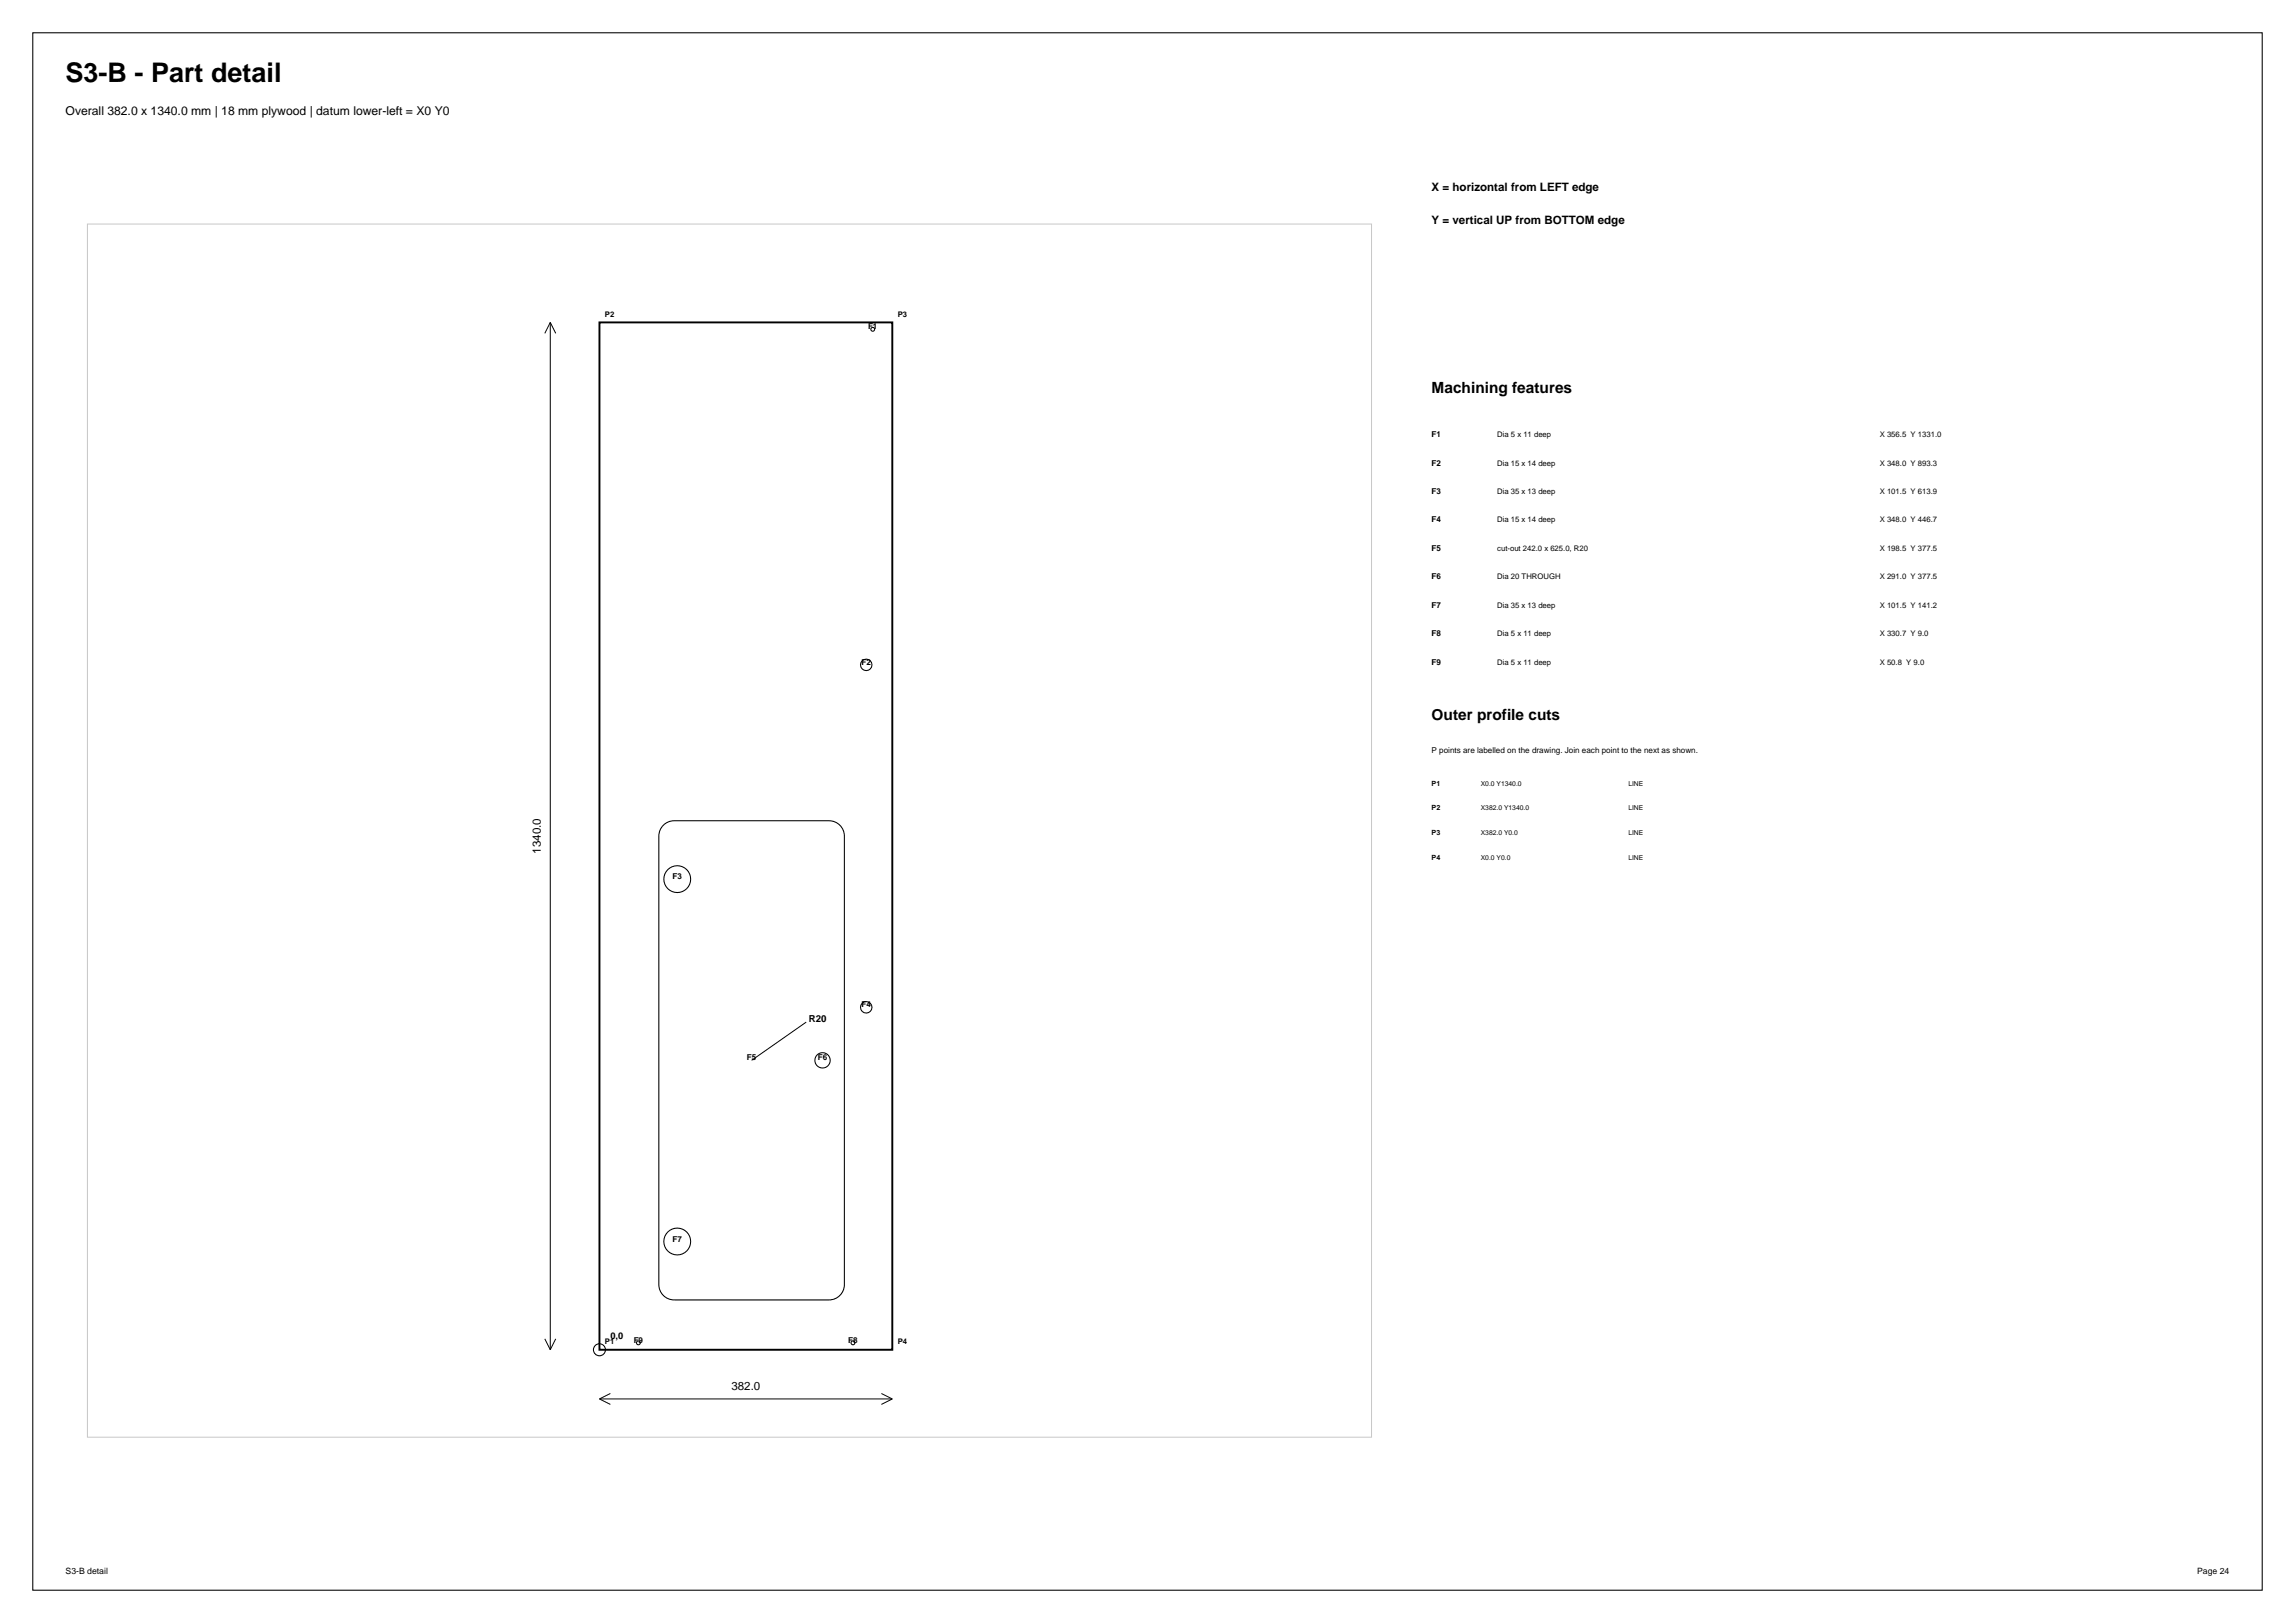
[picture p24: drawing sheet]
<svg xmlns="http://www.w3.org/2000/svg" width="420mm" height="297mm" viewBox="0 0 420 297" stroke-linecap="round" stroke-linejoin="round" font-family="sans-serif">
<defs><g id="words">
<text font-size="4.9" x="12" y="15">S3-B - Part detail</text>
<g font-size="2.8">
<text x="262" y="72">Machining features</text>
<text x="262" y="131.8">Outer profile cuts</text>
</g>
<text font-size="2.2" x="12" y="21">Overall 382.0 x 1340.0 mm | 18 mm plywood | datum lower-left = X0 Y0</text>
<g font-size="2.1">
<text x="262" y="35">X = horizontal from LEFT edge</text>
<text x="262" y="41">Y = vertical UP from BOTTOM edge</text>
<text x="99" y="156.2" transform="rotate(-90 99 156.2)">1340.0</text>
<text x="133.9" y="254.4">382.0</text>
</g>
<text font-size="1.8" x="148.1" y="187">R20</text>
<text font-size="1.7" x="111.7" y="245">0,0</text>
<g font-size="1.6">
<text x="12" y="288">S3-B detail</text>
<text x="402.1" y="288">Page 24</text>
</g>
<g font-size="1.5">
<text x="158.9" y="60.3">F1</text>
<text x="262" y="80">F1</text>
<text x="262" y="85.2">F2</text>
<text x="262" y="90.4">F3</text>
<text x="262" y="95.6">F4</text>
<text x="262" y="100.8">F5</text>
<text x="262" y="106">F6</text>
<text x="262" y="111.2">F7</text>
<text x="262" y="116.4">F8</text>
<text x="157.7" y="121.7">F2</text>
<text x="262" y="121.6">F9</text>
<text x="262" y="137.8">P points are labelled on the drawing. Join each point to the next as shown.</text>
<text x="123.1" y="160.9">F3</text>
<text x="157.7" y="184.3">F4</text>
<text x="136.7" y="194">F5</text>
<text x="149.7" y="194">F6</text>
<text x="123.1" y="227.2">F7</text>
<text x="116" y="245.7">F9</text>
<text x="155.2" y="245.7">F8</text>
</g>
<g font-size="1.4">
<text x="110.7" y="58">P2</text>
<text x="164.3" y="58">P3</text>
<text x="274" y="80">Dia 5 x 11 deep</text>
<text x="344" y="80">X 356.5 Y 1331.0</text>
<text x="274" y="85.2">Dia 15 x 14 deep</text>
<text x="344" y="85.2">X 348.0 Y 893.3</text>
<text x="274" y="90.4">Dia 35 x 13 deep</text>
<text x="274" y="95.6">Dia 15 x 14 deep</text>
<text x="344" y="90.4">X 101.5 Y 613.9</text>
<text x="344" y="95.6">X 348.0 Y 446.7</text>
<text x="274" y="100.8">cut-out 242.0 x 625.0, R20</text>
<text x="344" y="100.8">X 198.5 Y 377.5</text>
<text x="274" y="106">Dia 20 THROUGH</text>
<text x="344" y="106">X 291.0 Y 377.5</text>
<text x="274" y="111.2">Dia 35 x 13 deep</text>
<text x="344" y="111.2">X 101.5 Y 141.2</text>
<text x="274" y="116.4">Dia 5 x 11 deep</text>
<text x="344" y="116.4">X 330.7 Y 9.0</text>
<text x="274" y="121.6">Dia 5 x 11 deep</text>
<text x="344" y="121.6">X 50.8 Y 9.0</text>
<text x="110.7" y="246">P1</text>
<text x="164.3" y="246">P4</text>
</g>
<g font-size="1.3">
<text x="262" y="143.8">P1</text>
<text x="262" y="148.3">P2</text>
<text x="262" y="152.8">P3</text>
<text x="262" y="157.3">P4</text>
</g>
<g font-size="1.2">
<text x="271" y="143.8">X0.0 Y1340.0</text>
<text x="298" y="143.8">LINE</text>
<text x="271" y="148.3">X382.0 Y1340.0</text>
<text x="298" y="148.3">LINE</text>
<text x="271" y="152.8">X382.0 Y0.0</text>
<text x="298" y="152.8">LINE</text>
<text x="271" y="157.3">X0.0 Y0.0</text>
<text x="298" y="157.3">LINE</text>
</g>
</g></defs>
<g fill="none" stroke="#000" stroke-width=".19">
<path d="M6 6h408v285h-408zM121.6 150.8l1.1-.5 .7-.1h28.3a2.8 2.8 0 0 1 2.8 2.8v82.1a2.8 2.8 0 0 1-2.8 2.8h-28.3a2.8 2.8 0 0 1-2.8-2.8v-82.1a2.8 2.8 0 0 1 1-2.2z"/>
<circle cx="159.7" cy="60.3" r=".35"/>
<circle cx="158.5" cy="121.7" r="1.05"/>
<circle cx="123.9" cy="160.9" r="2.46"/>
<circle cx="150.5" cy="194" r="1.4"/>
<circle cx="158.5" cy="184.3" r="1.05"/>
<circle cx="123.9" cy="227.2" r="2.46"/>
<circle cx="109.7" cy="247" r="1.1"/>
<circle cx="116.8" cy="245.7" r=".35"/>
<circle cx="156.1" cy="245.7" r=".35"/>
</g>
<path d="M16 41h235v222h-235z" fill="none" stroke="#c7c7c7" stroke-width=".18"/>
<path d="M109.7 59h53.6v188h-53.6z" fill="none" stroke="#000" stroke-width=".35"/>
<path d="M100.7 59v188M100.7 59l-1 2M100.7 59l1 2M147.6 187l-10 7M99.7 245l1 2M101.7 245l-1 2M109.7 256h53.6M109.7 256l2 1M111.7 255l-2 1M161.3 255l2 1M163.3 256l-2 1" fill="none" stroke="#000" stroke-width=".18"/>
<use href="#words"/>
</svg>
